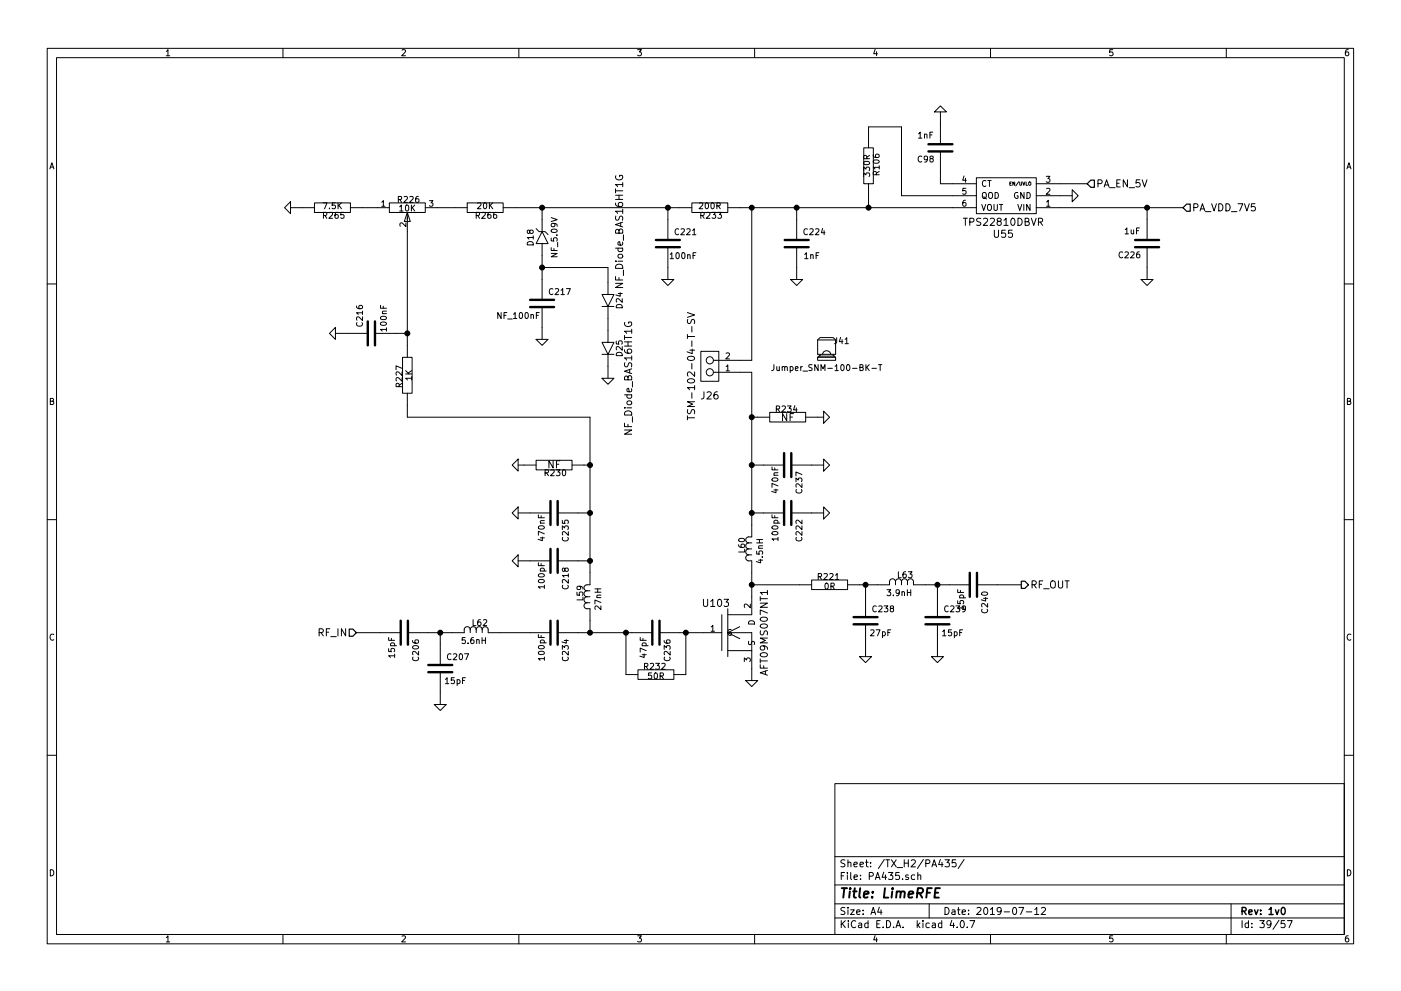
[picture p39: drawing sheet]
<svg xmlns="http://www.w3.org/2000/svg" width="297mm" height="210mm" viewBox="0 0 297 210" stroke-linecap="round" stroke-linejoin="round" font-family="sans-serif">
<g fill="none" stroke="#000" stroke-width=".21">
<path d="M10 10.3h277v189.9h-277zM12 12.2h273v186.1h-273zM35.3 10.9l.3-.4v1.3M35.3 11.8h.7M60 10.3v1.9M85.2 10.6l.5-.1 .3 .4-.8 .9h.8M110 10.3v1.9M135.2 10.5h.8l-.4 .5 .3 .1 .1 .2-.1 .4-.2 .1-.5-.1M160 10.3v1.9M185.5 10.5l-.3 .9h.8M185.9 11v.8M210 10.3v1.9"/>
<path d="M235.9 10.5h-.6v.6h.6l.1 .5-.3 .2-.4-.1M260 10.3v1.9M285.9 10.5l-.4 .1-.2 .2-.1 .8 .3 .2 .4-.1 .1-.4-.1-.2-.4-.1-.3 .3M10.6 35.8l.4-1.3 .4 1.3M10.7 35.5h.6M130.6 37.3a.71 .71 0 0 0 .7 .9 .71 .71 0 0 0 .7-.9l-.6-.1v.3M132 39.2h-1.5l.4 .4M132 38.7v.9M183.1 37.5v-.8l.5 .4 .1-.4h.6l.1 .2-.1 .6M183.1 36.2v-.7l.5 .4 .1-.4h.6l.1 .2-.1 .5M183.1 31.4h2.1v7.6h-2.1zM183.2 34.4a.76 .76 0 0 1 1.2 .3 .74 .74 0 0 1-1.3-.2z"/>
<path d="M183.8 33.7l-.1-.6-.5-.1-.1 .7h1.3M184.1 31.4v-4.5h7v14.6h15.9M184.1 39v5.1M184.4 33l-.6 .4M185.1 32.8l.1 .4 .2 .2h.8l.2-.2-.1-.4h-.6l-.1 .4 .3 .2M185.2 34.1a.76 .76 0 0 1 1.2 .3 .74 .74 0 0 1-1.3-.2zM185.8 37.1l-.1-.6-.5-.1-.1 .7h1.3M186.4 35.5h-1.3l.4 .4M186.4 36.4l-.6 .4M186.4 35.1v.8M194.7 28.4l.4-.4v1.3M194.7 29.3h.8"/>
<path d="M195.4 33.2a.56 .56 0 0 0-.7 .5 .56 .56 0 0 0 .7 .6M196 28.6l.2-.2 .3 .1v.8M196 28.4v.9M196.6 33.6l-.2 .3-.4-.1v-.6l.4-.1 .2 .2v.8l-.3 .3h-.3M197.2 28.6h.4M197.4 33.6l-.2-.2v-.2h.6v.3l-.5 .2-.1 .2v.4l.2 .1h.2l.3-.3-.1-.3-.2-.2M197.8 28h-.6v1.3M198.1 23.7l1.3-1.2 1.3 1.2zM199.4 32.1v6.9h7.6M199.4 23.7v6.9M204.4 37.3l-.3 .9h.8M204.7 37.8v.9"/>
<path d="M204.8 39.9h-.6l-.1 .6h.7v.6l-.2 .1-.5-.1M207 37.7h12.7v7.6h-12.7zM209 38.4a.56 .56 0 0 0-.7 .5 .56 .56 0 0 0 .7 .5M209.4 38.3h.7M209.8 38.3v1.3M214.1 38.9h.2M214.4 38.6h-.3v.7h.3M215.1 38.6v.7l-.4-.7v.7M216 38.6l-.6 .9M216.2 38.6l.1 .7 .3-.1v-.6M216.8 38.6l.3 .7 .2-.7M217.6 38.6v.7h.3"/>
<path d="M218.2 38.6l.3 .1v.5l-.1 .1-.3-.2zM219.7 39h10.8M221.8 37.4h.8l-.4 .5 .4 .1v.6l-.2 .1-.6-.1M232.8 39l.7-.1 .2-.2-.1-.4-.2-.2h-.6v1.6M234.1 39.7l.5-1.6 .5 1.6M234.2 39.2h.8M235.3 39.8h1.1M236.8 38.9h.5M237.5 38.1h-.7v1.6h.7M239 38.1v1.6l-.8-1.6v1.6M239.4 39.8h1.2M241.7 38.1h-.8l-.1 .8 .3-.2 .5 .1 .1 .6-.3 .3-.6-.2"/>
<path d="M242.2 38.1l.5 1.6 .5-1.6M285.6 35.8l.4-1.3 .4 1.3M285.7 35.5h.6M61.6 42.8v2.5l-1.3-1.2zM61.6 44.1h5.1M66.7 43h7.6v2.1h-7.6zM68.5 43h.8l-.5 1.3M68.6 45.7l.6-.1v-.4l-.6-.1v1.2M68.9 45.7l.4 .6M69.8 45.2l.5-.1 .2 .3-.8 .9h.8M69.8 44.2v.1M71.1 43h-.6l-.1 .6h.7v.6l-.2 .1-.5-.1"/>
<path d="M71.6 45.1h-.4l-.1 .3-.1 .7 .2 .2 .5-.1-.1-.6-.4-.1-.2 .3M71.7 43v1.3M71.9 43.6l.5 .7M72.4 43l-.7 .7M72.9 45.1h-.6l-.1 .5h.7v.6l-.2 .1-.5-.1M74.3 44.1h8.2M80.9 42.9l.4-.3v1.2M80.9 43.8h.7M82.5 43h7.7v2.1h-7.7zM84.5 42.3h.6v-.5l-.6-.1v1.2M84.7 43.9l.4-.4v1.3M84.7 44.8h.7"/>
<path d="M84.8 42.3l.4 .6M85.7 41.8l.5-.1 .2 .3-.8 .9h.8M86.1 47.3v.8l-1-.8-.3 .2 .1 .5M86.1 43.6l.1-.1a.67 .67 0 0 1 .5 .6 .67 .67 0 0 1-.5 .7l-.2-.5zM86.4 45.1l.6 1.9h-1.3zM86.4 45.3v30.5M86.9 41.8l.5-.1 .2 .3-.8 .9h.8M87.2 43.5v1.3M87.4 44l.5 .8M87.9 43.5l-.7 .7M88.7 41.7h-.4l-.1 .3-.1 .7 .2 .2 .5-.1-.1-.6h-.4l-.2 .2M90.2 44.1h8.9"/>
<path d="M91.1 42.6h.7l-.4 .4 .3 .1v.5l-.1 .2-.5-.2M99.1 43h7.6v2.1h-7.6zM101 45.7l.6-.1v-.4l-.6-.1v1.2M101.3 43.1l.5-.1 .2 .4-.8 .9h.8M101.3 45.7l.4 .6M102.2 45.2l.5-.1 .2 .3-.8 .9h.8M102.6 43.1l.2-.1a.67 .67 0 0 1 .4 .7 .67 .67 0 0 1-.4 .6l-.3-.5zM103.8 43v1.3M103.9 43.6l.6 .7M104 45.1h-.4l-.1 .3-.1 .7 .2 .2 .5-.1-.1-.6-.4-.1-.2 .3M104.5 43l-.7 .7M105.2 45.1h-.3l-.2 .3-.1 .7 .3 .2 .4-.1-.1-.6-.3-.1-.3 .3"/>
<path d="M106.7 44.1h40M111.8 51.5a.69 .69 0 0 1 .8-.2 .69 .69 0 0 1 .5 .7h-1.3zM112.3 49l.3-.2 .3 .1 .2 .1-.2 .5h-.3l-.2-.1-.2-.5h-.3l-.1 .5 .3 .1 .2-.2M113.1 50.4h-1.3l.3 .3M113.1 50v.7M113.7 48.5l.6 .6h.6M114.9 49.1h.7l.6 .7M114.9 49.1l1.3 2.6h-2.5zM114.9 56.8h14v5.7M114.9 44.1v5M114.9 51.7v11.9M116.9 53.8h1.2l-1.2 .7h1.2"/>
<path d="M116.9 52.5v.7h1.2M116.9 50.5v.6h.5v-.6h.6l.1 .2-.1 .4M116.9 46.2l1.2 .4-1.2 .4M116.9 48.8a.76 .76 0 0 1 1.2 .2 .74 .74 0 0 1-1.2-.1zM117.4 47.4l.3 .2-.1 .4-.6 .1-.1-.5 .2-.2h.7l.3 .3v.3M117.4 52.7v.5M118 49.9h.1M118.2 51.4v1M130.5 58.7v.7h1.5M130.5 55.4h.2M130.5 43.1l.1 .4a.99 .99 0 0 0 1.4 0l-.1-.5-.5-.1-.3 .4v.2l.3 .3M130.5 52.6h1.5"/>
<path d="M130.5 42.3h1.5M130.5 41.4h1.5M130.5 40.1v.8M130.5 40.5h1.5M130.6 56.4a.81 .81 0 0 1 .9-.3 .81 .81 0 0 1 .5 .8h-1.5zM130.6 45.8l-.1 .6 .2 .3h.4l.3-.7 .3-.2 .3 .3v.6M131 55.4h1M131.1 54.1l.6-.2 .3 .6-.3 .3h-.4l-.3-.3zM131.1 52.6l-.1 .5 .3 .3 .7-.2v-.6M131.2 49l.3-.4h.2l.3 .3v.6h-1.5l.2-.8h.2l.3 .1v.7M131.2 41.4v.9M131.2 58.9v.5"/>
<path d="M131.6 47.3v.7M132 51.4v.4l-.2 .2-.7-.1v-.5l.3-.1 .1 .7M132 47.1l-1.5 .5 1.5 .6M132 44.8h-1.5l.4 .5M132 44.4v.9M132.2 49.8v1.2M132.2 57.3v1.2M140.3 59.3h2.6l-1.3 1.3zM141.6 44.1v6.8M141.6 52.4v6.9M142.1 54l.3-.4v1.3M142.1 54.9h.7"/>
<path d="M143.4 53.7l.2-.1a.67 .67 0 0 1 .4 .6 .67 .67 0 0 1-.4 .7l-.3-.5zM143.9 48.6a.56 .56 0 0 0-.8 .6 .56 .56 0 0 0 .8 .5M144.4 48.6l.5-.1 .2 .4-.8 .9h.8M144.6 53.7l.2-.1a.67 .67 0 0 1 .5 .6 .67 .67 0 0 1-.5 .7l-.3-.5zM145.6 48.6l.5-.1 .2 .4-.8 .9h.8M145.8 54.1l.2-.1 .3 .1v.8M145.8 54v.9M146.7 43h7.6v2.1h-7.6zM146.8 48.9l.4-.4v1.3M146.8 49.8h.7M146.9 54.2h.5M147.5 53.6h-.6v1.3"/>
<path d="M148.3 43.1l.5-.1 .2 .4-.8 .9h.8M148.6 45.7l.6-.1 .1-.4-.7-.1v1.2M148.9 45.7l.4 .6M149.6 43.1l.2-.1a.67 .67 0 0 1 .4 .7 .67 .67 0 0 1-.4 .6l-.3-.5zM149.8 45.2l.5-.1 .2 .3-.8 .9h.8M150.8 43.1l.2-.1a.67 .67 0 0 1 .5 .7 .67 .67 0 0 1-.5 .6l-.3-.5zM151 45.1h.7l-.4 .4 .4 .1v.6l-.2 .1-.5-.1M152 43.7l.6-.1 .1-.5-.7-.1v1.3M152.2 45.1h.8l-.5 .4 .4 .1v.6l-.2 .1-.5-.1M152.3 43.7l.4 .6M154.3 44.1h52.7M159.4 44.1v32.3h-8.1"/>
<path d="M167.6 59.3h2.6l-1.3 1.3zM168.9 44.1v6.8M168.9 52.4v6.9M170.6 54l.4-.4v1.3M170.6 54.9h.7M171.2 48.6a.56 .56 0 0 0-.8 .6 .56 .56 0 0 0 .8 .5M171.7 48.6l.5-.1 .2 .4-.8 .9h.8M171.9 54.1l.2-.1 .3 .1v.8M171.9 54v.9M172.9 48.6l.5-.1 .2 .4-.8 .9h.8M173 54.2h.5M173.6 53.6h-.6v1.3"/>
<path d="M174.4 48.5l-.3 .9h.8M174.7 48.9v.9M204.2 46.3h.9M204.7 46.3v1.5M204.7 42.5h-.4l-.1 .3-.1 .7 .2 .3 .5-.2-.1-.6h-.4l-.2 .2M205.6 47.1l.7-.1 .2-.2-.1-.3-.2-.2h-.6v1.5M207.9 46.4l-.5-.1-.3 .3 .1 .4 .7 .2v.5l-.3 .1-.5-.1M208.2 43.4l.4 1.2 .4-1.2M208.3 41l.3-.2 .3 .1 .2 .8a.42 .42 0 0 1-.2 .4 .42 .42 0 0 1-.4-.1l-.2-.3zM208.5 41.8l.7 .4M208.5 46.5l.6-.2 .3 .4-.9 1.1h.9M209.4 43.6l.3-.2h.3l.2 .8a.42 .42 0 0 1-.2 .4 .42 .42 0 0 1-.5 0l-.1-.4z"/>
<path d="M209.7 41l.2-.2 .4 .1 .1 .8a.42 .42 0 0 1-.2 .4 .42 .42 0 0 1-.4-.1l-.2-.3zM210 46.5l.5-.2 .3 .4-.9 1.1h.9M210.7 43.4v1l.3 .2h.2l.3-.2v-1M210.8 48.8v1.3l.3 .3h.3l.3-.3v-1.3M211 40.8a.64 .64 0 0 1 .7 .7 .64 .64 0 0 1-.7 .6zM211.7 47l-.3-.3 .1-.2 .2-.2 .4 .1 .2 .2-.1 .2-.6 .2-.2 .2v.3l.3 .3h.3l.3-.3v-.3l-.3-.2M211.9 43.4h.7M212.2 43.4v1.2M212.9 46.7l.4-.4v1.5M212.9 47.8h.8M213.2 48.8h-.8l-.1 .8 .3-.2 .5 .1 .1 .6-.3 .3-.6-.2M214.5 46.5l.2-.2a.81 .81 0 0 1 .5 .8 .81 .81 0 0 1-.5 .7l-.2-.1-.2-.5z"/>
<path d="M214.6 48.8h-.7l-.1 .8 .2-.2 .5 .1 .2 .6-.3 .3-.6-.2M215.8 43.4l.4 1.2 .4-1.2M215.8 40.9a.59 .59 0 0 0-.7 .6 .59 .59 0 0 0 .7 .5v-.5h-.2M215.8 46.3a.77 .77 0 0 1 .9 .8 .77 .77 0 0 1-.9 .7zM217.1 43.4v1.2M217.1 40.8v1.3l-.7-1.3v1.3M217.3 47h.7l.2-.3-.1-.2-.8-.2v1.5h.6l.3-.1v-.4l-.3-.3M217.7 40.8a.64 .64 0 0 1 .7 .7 .64 .64 0 0 1-.7 .6zM218.4 43.4v1.2l-.7-1.2v1.2M218.7 46.3l.5 1.5 .5-1.5M219.7 44.1h31.1M219.7 41.5h7.6"/>
<path d="M220.2 47.1l.7-.1 .2-.2-.1-.3-.2-.2h-.6v1.5M220.5 47.1l.6 .7M221.9 42.8l.3-.3v1.3M221.9 40.1l.5-.2 .2 .4-.8 .9h.8M221.9 43.8h.7M227.3 40.3l1.3 1.2-1.3 1.3zM238 53.5a.56 .56 0 0 0-.7 .6 .56 .56 0 0 0 .7 .5M238.5 53.5l.5-.1 .2 .4-.7 .9h.7M238.6 48.7l.3-.3v1.2M238.6 49.6h.7M239.8 53.5l.4-.1 .3 .4-.8 .9h.8M239.8 48.8l.1 .7 .3 .1 .2-.1"/>
<path d="M240.4 48.8v.8M241 48.9h.4M241.6 53.4l-.4 .1-.2 .2v.8l.2 .2 .4-.1v-.6l-.4-.1-.2 .2M241.6 48.4h-.6v1.2M241.9 59.3h2.6l-1.3 1.3zM243.2 44.1v6.8M243.2 52.4v6.9M253.1 44h.7l.2-.3-.1-.3-.2-.2h-.6v1.5M254.4 44.7l.5-1.5 .5 1.5M254.6 44.3h.7M255.6 44.9h1.1M256.9 43.2l.5 1.5 .5-1.5"/>
<path d="M258.4 43.2a.77 .77 0 0 1 .9 .8 .77 .77 0 0 1-.9 .7zM259.9 43.2a.77 .77 0 0 1 .9 .8 .77 .77 0 0 1-.9 .7zM261.1 44.9h1.2M262.5 43.2h1l-.7 1.5M263.9 43.2l.5 1.5 .5-1.5M266.1 43.2h-.7l-.1 .8 .2-.2 .5 .1 .2 .6-.3 .2-.6-.1M10 60.2h2M69.8 70.7l1.3-1.2v2.5zM71.1 70.7h6.9M75.6 64.9v.4l.3 .2h.7l.3-.2-.2-.5-.6 .1v.4l.2 .2M75.7 68.4a.56 .56 0 0 0 .5 .8 .56 .56 0 0 0 .5-.8M76.9 67.2v.8l-1-.8-.3 .3 .1 .4"/>
<path d="M76.9 66.4h-1.3l.3 .3M76.9 66v.7M79.5 70.7h6.9M80.7 64.8v.6h1.2M80.7 68.5a.76 .76 0 0 1 1.2 .3 .74 .74 0 0 1-1.2-.2zM80.7 67.3a.76 .76 0 0 1 1.2 .2 .74 .74 0 0 1-1.2-.1zM81.1 66.5h.8M81.3 65v.4M81.9 69.9h-1.2l.3 .4M81.9 66l-.7 .1-.1 .3 .1 .1M81.9 69.5v.8M85.2 78.9v.8l-.9-.8-.3 .2 .1 .5"/>
<path d="M85.2 78.2l-1.2-.6v.9M85.3 75.8h2.1v7.6h-2.1zM86 79.3h1.3M86 78.6l.7 .7M87.3 79.9v.7M87.3 78.6l-.8 .6M106.2 66.3v1.3l-.7-1.3v1.3M106.9 66.9h.4M107.5 66.3h-.6v1.3M107.6 67.7h1M108.9 66.7l.3-.4v1.3M108.9 67.6h.7"/>
<path d="M110.2 66.4l.2-.1a.67 .67 0 0 1 .4 .6 .67 .67 0 0 1-.4 .7l-.3-.5zM111.4 66.4l.2-.1a.67 .67 0 0 1 .4 .6 .67 .67 0 0 1-.4 .7l-.3-.5zM112.6 66.8l.2-.1 .3 .1v.8M112.6 66.7v.9M113.7 72h2.5l-1.3 1.3zM113.7 66.9h.4M114.3 66.3h-.6v1.3M114.9 65.1v6.9M117.2 61.3a.56 .56 0 0 0-.7 .6 .56 .56 0 0 0 .7 .5M117.7 61.3l.5-.1 .2 .4-.7 .9h.7M118.9 61.6l.4-.4v1.3M118.9 62.5h.8"/>
<path d="M120.1 61.2h.8l-.5 1.3M127.6 65h1.3zM127.6 75.2h1.3zM127.6 62.5h2.6l-1.3 2.5zM127.6 72.6h2.6l-1.3 2.6zM128.9 65h1.3zM128.9 75.2h1.3zM128.9 65v7.6M128.9 75.2v5.1M130.5 60.1h1.5l-1.5 .9h1.5M130.7 72.4v.6h.5v-.6h.6l.1 .1-.1 .5M130.7 75a.69 .69 0 0 1 .8-.2 .69 .69 0 0 1 .4 .7h-1.2z"/>
<path d="M130.8 64.7a.67 .67 0 0 1 .8-.1 .67 .67 0 0 1 .3 .7h-1.2zM131.1 62.3h.8M131.5 62.1v.8l-.9-.3M131.9 63.4v.8l-.9-.8-.3 .2 .1 .5M131.9 73.5v.8l-.9-.8-.3 .3 .1 .4M132.4 74.2l.1 .4a.99 .99 0 0 0 1.4 0l-.1-.5h-.5l-.3 .3v.2l.3 .3M132.4 73.4h1.5M132.4 72.5h1.5M132.4 71.2v.8M132.4 71.6h1.5M132.5 77l-.1 .5 .3 .3 .4-.1 .2-.7h.5l.1 .3v.5M132.5 68.4a.71 .71 0 0 0 .7 .9 .71 .71 0 0 0 .7-.9l-.6-.1v.3"/>
<path d="M133.1 72.5v.9M133.5 78.4v.7M133.9 78.3l-1.5 .5 1.5 .5M133.9 75.9h-1.5l.4 .5M133.9 70.3h-1.5l.4 .4M133.9 69.8v.9M133.9 75.5v.9M145.7 66.3l1.6 .5-1.6 .5M145.7 71v.8M145.7 71.4h1.6M145.8 75.8a.89 .89 0 0 1 1.5 .3 .86 .86 0 0 1-.8 .4 .86 .86 0 0 1-.8-.5zM145.8 67.8l-.1 .5 .3 .4 .4-.2 .3-.7h.4l.2 .3-.1 .6"/>
<path d="M146.3 74.3h1M146.7 69.3v1.2M146.7 72.3v1.2M146.7 77.1v1.2M146.8 74.1v.9l-1.1-.4M147.3 78.9v1l-1.1-1-.5 .3 .2 .6M148.6 74.5h3.8v6.4h-3.8zM151.3 79h8.1v34.9h-.7a.64 .64 0 0 0-.6 .7 .64 .64 0 0 0 .6 .6M153.9 77.8l.4-.4v1.3M153.9 75l.5-.1 .3 .3-.8 .9h.8M153.9 78.7h.8M164.1 77.4l-.1 1-.4 .2"/>
<path d="M164.7 77.8v.8h.3l.2-.1M165.2 77.8v.8M165.8 77.9l.2-.1h.3l.1 .8M165.8 77.8v.8M166.4 77.9l.1-.1h.4v.8M167.5 77.8h.4l.2 .2-.1 .6h-.5M167.5 77.8v1.2M168.6 78.2l.6-.1v-.3h-.4l-.2 .1 .1 .7h.5M169.8 77.8v.8M170.1 77.8l-.3 .2M170.3 78.7h.9M172.2 77.4h-.6l-.1 .4a.54 .54 0 0 1 .6 .7l-.1 .1h-.5"/>
<path d="M173.4 72.1h3.8v3.1h-3.8zM173.4 72.1l.5-.5h2.8l.5 .5M173.4 75.8h3.8v.6h-3.8zM173.5 77.4v1.2l-.8-1.2v1.2M173.7 75.4l-.3 .4M173.9 75.2l-.2 .4h3.1l-.2-.4M174.1 78.6v-1.2l.4 .9 .4-.9v1.2M174.4 75.2a.9 .9 0 0 1 .9-.8 .9 .9 0 0 1 .8 .8M175.5 78.2h1M176.8 75.4l.4 .4M177 77.7l.4-.3v1.2M177 78.6h.7"/>
<path d="M177.4 71.6l-.1 1.1-.4 .2M178.2 71.6l-.2 .9h.7M178.4 77.5l.1-.1a.67 .67 0 0 1 .5 .6 .67 .67 0 0 1-.5 .6l-.2-.4zM178.5 72.1v.8M179.2 72l.3-.4v1.3M179.2 72.9h.7M179.6 77.5l.2-.1a.67 .67 0 0 1 .4 .6 .67 .67 0 0 1-.4 .6l-.3-.4zM180.7 78.2h1M182.3 77.9l.6-.1v-.3l-.6-.1v1.2h.5l.2-.4-.2-.3M183.6 77.4v1.2M183.8 77.9l.5 .7M184.3 77.4l-.7 .7"/>
<path d="M184.9 78.2h.9M186.3 77.4h.7M186.6 77.4v1.2M285 60.2h2M10.7 85.1h.5l.1-.5-.6-.1v1.3h.5l.2-.4-.3-.3M84.6 82v-.6h-.5l-.1 .6h1.2M85.2 80.1v.8l-.9-.8-.3 .2 .1 .5M85.2 81.3l-.6 .4M86.4 83.4v5.1h38.7v35.6h-.7a.64 .64 0 0 0-.6 .6 .64 .64 0 0 0 .7 .6M87.3 80.3h-1.3l.4 .3M108.6 98.7l1.3-1.3v2.5zM109.9 98.7h3.8"/>
<path d="M113.7 97.7h7.6v2h-7.6zM116.8 99.8l.5-.1 .2 .3-.8 .9h.8M117.3 97.8v1.5l-.9-1.5v1.5M117.9 99.7h.8l-.4 .4 .4 .1v.6l-.2 .1-.6-.1M118 98.5h.5M118.7 97.8h-.7v1.5M119.3 99.8l.2-.1a.67 .67 0 0 1 .5 .6 .67 .67 0 0 1-.5 .6l-.3-.4zM121.3 98.7h3.8M127.6 80.3h2.6l-1.3 1.2zM132.4 91.2h1.5l-1.5 .9h1.5M132.4 89.8v.7h1.5M132.4 86.5h.2"/>
<path d="M132.4 83.8h1.5M132.5 87.5a.81 .81 0 0 1 .9-.3 .81 .81 0 0 1 .5 .9h-1.5zM132.9 86.5h1M133 85.2l.7-.1 .2 .5-.2 .3h-.5l-.3-.3zM133 83.8l-.1 .4 .3 .3 .7-.2v-.5M133.1 80.1l.3-.4 .4 .1 .1 .2v.6h-1.5l.2-.7 .2-.1 .3 .1v.7M133.1 90v.5M133.9 82.5v.4l-.2 .2h-.7v-.6l.3-.1 .1 .7M134.1 80.9v1.2M134.1 88.4v1.2M145.7 88.2v.9M145.7 88.6h1.6"/>
<path d="M145.8 86.9l-.1 .6 .3 .3 .4-.2 .3-.6h.4l.2 .2-.1 .6M145.8 80.6a.89 .89 0 0 1 1.5 .3 .86 .86 0 0 1-.8 .4 .86 .86 0 0 1-.8-.6zM146.7 83.3v1.2M147.3 85.2h-1.6l1.1 .5-1.1 .6h1.6M147.3 82.2h-1.6l.5 .5M147.3 81.8v.9M149.3 83.1l-.1 1.3-.5 .3M149.9 83.3l.6-.2 .3 .5-.9 1.1h.9M152.1 83.1l-.4 .1a.99 .99 0 0 0 0 1.5l.5-.2v-.5l-.3-.3h-.2l-.3 .3M159.4 88.5h3.8M159.4 98.7h6.8M163.2 87.5h7.6v2h-7.6z"/>
<path d="M163.7 99.1v.6h1.2M164.3 99.3v.4M164.6 86.8l.6-.1 .1-.5-.7-.1v1.3M164.9 86.8l.4 .6M165.8 86.2l.5-.1 .2 .4-.8 .9h.8M166.8 87.8v1.5l-.9-1.5v1.5M167 86.1h.7l-.4 .5 .4 .1v.6l-.2 .1-.5-.1M167.5 88.5h.5M167.8 98.7h6.8M168.2 87.8h-.7v1.5M168.5 86l-.3 1h.8M168.8 86.5v.9"/>
<path d="M170.8 88.5h3.8M174.6 97.4l1.3 1.3-1.3 1.2zM174.6 87.2l1.3 1.3-1.3 1.3zM285.7 85.1h.5l.1-.5-.6-.1v1.3h.5l.2-.4-.3-.3M10 110.3h2M108.6 119l1.3-1.3v2.6zM108.6 108.8l1.3-1.2v2.5zM109.9 108.8h6.8M109.9 119h6.8M114.1 109.2v.6h1.3M114.1 119.4v.6h1.3M114.2 111.7a.76 .76 0 0 1 1.2 .3 .74 .74 0 0 1-1.3-.1z"/>
<path d="M114.6 114.1h.8M114.6 111h.8M114.7 109.4v.4M114.7 119.6v.4M115 113.9v.8l-.9-.3M115.4 113.3l-1.3-.6v.9M115.4 110.5h-.8v.3l.1 .2M115.6 100.3l.6-.1v-.4l-.6-.1v1.2M115.9 100.3l.4 .6M118.2 108.8h6.9M118.2 119h6.9M119.2 112.4v-.8l.5 .4 .1-.4h.6l.1 .2-.1 .6"/>
<path d="M119.2 110.4v.6l.6 .1v-.7h.6l.1 .2-.1 .5M119.3 114a.56 .56 0 0 0 .5 .8 .56 .56 0 0 0 .6-.8M120.5 112.8v.8l-.9-.8-.4 .2 .1 .5M156.6 115.6l.1 .3 .2 .2h.7l.3-.2-.1-.4-.7 .1v.3l.2 .2M156.7 114.4a.76 .76 0 0 1 1.2 .2 .74 .74 0 0 1-1.3-.1zM157.9 116.5v.6h-1.3M158.7 117.7a.64 .64 0 0 0-.6 .7 .64 .64 0 0 0 .6 .6h.7v11.4h-5.1M158.7 116.5a.64 .64 0 0 0-.6 .6 .64 .64 0 0 0 .6 .6M158.7 115.2a.64 .64 0 0 0-.6 .6 .64 .64 0 0 0 .6 .7M158.7 117.7h.7M158.7 116.5h.7M158.7 115.2h.7"/>
<path d="M159.4 108.8h6.8M160.4 116.9v.6l.6 .1v-.7h.6l.1 .2-.1 .5M160.4 115.2h1.3M160.4 114.5h1.3M160.8 118.8h.9M160.8 116.3h.9M161 114.5v.7M161.3 118.7v.7l-.9-.3M161.6 118.2h.1M161.7 115.8h-.8l-.1 .3 .2 .2M163.7 109.2v.6h1.2M163.7 101.6a.76 .76 0 0 1 1.2 .2 .74 .74 0 0 1-1.2-.1z"/>
<path d="M163.7 112.9a.76 .76 0 0 1 1.2 .3 .74 .74 0 0 1-1.2-.1zM163.7 111.7a.76 .76 0 0 1 1.2 .3 .74 .74 0 0 1-1.2-.1zM164.1 111h1.3M164.1 104h.8M164.1 100.8h.8M164.2 111l-.1-.4 .2-.2 .6 .1v.5M164.3 109.4v.4M164.5 103.8v.7l-.9-.2M164.9 103.1l-1.2-.5v.8M164.9 100.3h-.7l-.1 .4 .1 .1M164.9 114.3h-1.2l.3 .4M164.9 114v.7"/>
<path d="M167.8 108.8h6.8M168.8 102.2v-.8l.4 .4 .1-.3h.6l.1 .1-.1 .6M168.9 103.9a.56 .56 0 0 0 .5 .7 .56 .56 0 0 0 .5-.7M168.9 114a.56 .56 0 0 0 .5 .8 .56 .56 0 0 0 .5-.8M170 102.6v.8l-.9-.8-.3 .3 .1 .4M170 100.7l-1.2-.6v.9M170 112.8v.8l-.9-.8-.3 .2 .1 .5M170 111.6v.8l-.9-.8-.3 .2 .1 .5M170 110.4v.7l-.9-.7-.3 .2 .1 .5M174.6 107.6l1.3 1.2-1.3 1.3zM285 110.3h2M11.4 134.6a.58 .58 0 0 0-.8 .6 .58 .58 0 0 0 .8 .5"/>
<path d="M67.7 134.2l.7-.1 .2-.2-.1-.4-.3-.1h-.5v1.5M68 134.2l.6 .7M69.2 134.1h.5M69.9 133.4h-.7v1.5M70.1 135.1h1.2M71.7 133.4v1.5M73.3 133.4v1.5l-.9-1.5v1.5M75.6 134.2h9.4M82.4 137.6v.6l.6 .1v-.7h.5l.2 .2-.2 .5M82.4 135.2v.7h1.3M82.8 137h1.3M82.9 137l-.1-.4 .3-.2 .5 .1v.5"/>
<path d="M83 135.4v.5M83.7 139.1h-1.3l.4 .4M83.7 138.8v.7M87.5 135.9v.3l.3 .2 .7 .1 .2-.3-.1-.4-.6 .1v.3l.2 .3M87.5 137.2a.76 .76 0 0 1 1.2 .2 .74 .74 0 0 1-1.2-.1zM87.6 139.4a.56 .56 0 0 0 .5 .8 .56 .56 0 0 0 .5-.8M88.7 138.2v.8l-.9-.8-.3 .2 .1 .5M93.3 134.2v6.9M95.6 138.8a.56 .56 0 0 0-.7 .5 .56 .56 0 0 0 .7 .5M96.1 138.8l.5-.1 .3 .4-.8 .9h.8M97.5 138.8l.1-.1a.67 .67 0 0 1 .5 .6 .67 .67 0 0 1-.5 .7l-.2-.5zM98.5 138.7h.8l-.5 1.3"/>
<path d="M98.6 135.3h-.6v.6h.6v.5l-.1 .1-.5-.1M99.2 136.4v.1M99.7 133.6v-.1a.64 .64 0 0 0-.7-.5 .64 .64 0 0 0-.6 .6v.6h-11.9M99.7 133.6v-.1a.64 .64 0 0 1 .7-.5 .64 .64 0 0 1 .6 .6M99.7 133.6v.6M100.3 131.5v1.2h.6M100.4 135.3h-.4l-.2 .3v.7l.2 .2 .5-.1-.1-.6h-.4l-.2 .2M101 133.6v-.1a.64 .64 0 0 1 .6-.5 .64 .64 0 0 1 .6 .6M101 133.6v.6M101.1 135.8l.1-.1 .3 .1 .1 .7M101.1 135.7v.8M101.9 131.5h-.4l-.2 .3v.7l.2 .2 .4-.1v-.6l-.4-.1-.2 .3"/>
<path d="M102.2 135.3v1.2M102.2 135.9h.7M102.2 133.6v-.1a.64 .64 0 0 1 .7-.5 .64 .64 0 0 1 .6 .6v.6h13.2M102.2 133.6v.6M102.5 131.6l.5-.1 .2 .3-.8 .9h.8M102.9 135.3v1.2M114.1 134.6v.6h1.3M114.2 138.3a.76 .76 0 0 1 1.2 .3 .74 .74 0 0 1-1.3-.1zM114.2 137.1a.76 .76 0 0 1 1.2 .3 .74 .74 0 0 1-1.3-.1zM114.2 123.1a.76 .76 0 0 1 1.2 .3 .74 .74 0 0 1-1.3-.2zM114.2 121.9a.76 .76 0 0 1 1.2 .2 .74 .74 0 0 1-1.3-.1zM114.6 136.4h1.2"/>
<path d="M114.6 121.2h1.2M114.6 136.4v-.4l.2-.2 .5 .1v.5M114.6 121.2v-.4l.2-.3 .5 .2v.5M114.7 134.8v.4M115.4 139.7h-1.3l.4 .4M115.4 124.5h-1.3l.4 .4M115.4 124.1v.8M115.4 139.4v.7M118.2 134.2h20.1M119.2 137.8v-.8l.5 .4 .1-.4h.6l.1 .2-.1 .6M119.3 139.4a.56 .56 0 0 0 .5 .8 .56 .56 0 0 0 .6-.8M119.3 124.2a.56 .56 0 0 0 .5 .7 .56 .56 0 0 0 .6-.7"/>
<path d="M119.6 135.9h.9M119.8 120.7l.2-.2 .4 .1 .1 .1-.1 .4-.4 .1-.2-.1-.2-.5h-.3v.5l.2 .1 .3-.2M120.1 135.7v.8l-.9-.3M120.5 138.2v.8l-.9-.8-.4 .2 .1 .5M120.5 123v.7l-.9-.7-.4 .2 .1 .5M120.5 122.1h-1.3l.4 .3M120.5 121.7v.7M122.3 125.6v.7h.6v-.7h.6l.1 .2-.1 .5M122.9 124.4l.2 .2-.1 .4h-.6l-.1-.4 .3-.2h.7l.3 .3v.3M123.6 126.7v.6h-1.3M124.5 127.9h-.1a.64 .64 0 0 0-.6 .6 .64 .64 0 0 0 .7 .7h.6v5M124.5 126.6h-.1a.64 .64 0 0 0-.6 .7 .64 .64 0 0 0 .7 .6"/>
<path d="M124.5 125.3h-.1a.64 .64 0 0 0-.6 .7 .64 .64 0 0 0 .7 .6M124.5 127.9h.6M124.5 126.6h.6M124.5 125.3h.6M126.1 124.9h1.3M126.1 125.6h1.3M126.5 126.8h.9M126.7 124.9v.7M127.4 128.6v.8l-.9-.8-.4 .2 .1 .5M127.4 127.8l-1.3-.5v.8M127.4 126.3h-.8l-.1 .3 .2 .2M132.7 134.2v8.9h2.6"/>
<path d="M135.7 135.2v.7h1.3M136.1 138.9h.9M136.1 137h1.3M136.2 137l-.1-.4 .3-.2 .5 .1v.5M136.3 135.4v.5M136.6 138.7v.8l-.9-.3M137 138l-1.3-.5v.8M139.8 134.2h13.2M140.8 137.8v-.8l.5 .4 .1-.4h.6l.1 .2-.1 .6M140.8 135.9l.1 .3 .2 .2 .7 .1 .3-.3-.1-.4-.6 .1-.1 .3 .2 .3M140.9 139.4a.56 .56 0 0 0 .5 .8 .56 .56 0 0 0 .6-.8M142.1 138.2v.8l-.9-.8-.4 .2 .1 .5"/>
<path d="M145.4 134.2v8.9h-2.5M149.1 127.1v1.3l.4 .3h.2l.3-.3v-1.3M150.7 127.6l.4-.5v1.6M150.7 128.7h.9M150.8 133l.3-.3v1.2M150.8 133.9h.7M152.3 127.3l.2-.2a.81 .81 0 0 1 .5 .8 .81 .81 0 0 1-.5 .8l-.2-.2-.2-.4zM153 130.4v7.6M153.5 127.1h1l-.6 .6 .6 .3-.1 .5-.2 .2-.7-.2M154.3 134.2h5.1v10.2M154.3 138h5.1M154.3 134.2l2.5 1.3"/>
<path d="M154.3 129.2v10.1M155 133.6a.59 .59 0 0 0-.7 .6 .59 .59 0 0 0 .7 .5l.1-.4h-.3M156.8 133l-2.5 1.2M158.7 131.9a.69 .69 0 0 1 .8-.2 .69 .69 0 0 1 .5 .7h-1.3zM158.7 136.1v.6h.5a.54 .54 0 0 1 .6-.6l.2 .2-.1 .5M159.1 128.2v.8l-.9-.8-.4 .2 .1 .5M159.4 124.1h12.7M161.2 128h1.5l-1.5 .8h1.5M161.2 126.6v.9M161.2 139.8v.9M161.2 127h1.5M161.3 138.7a.89 .89 0 0 1 1.4 .3 .86 .86 0 0 1-.8 .4 .86 .86 0 0 1-.7-.5z"/>
<path d="M161.3 133.8l-.1 .6 .3 .3 .3-.1 .3-.7h.5l.1 .2-.1 .6M161.3 132.6a.89 .89 0 0 1 1.4 .3 .86 .86 0 0 1-.8 .4 .86 .86 0 0 1-.7-.5zM161.3 131.2a.89 .89 0 0 1 1.4 .2 .86 .86 0 0 1-.8 .4 .86 .86 0 0 1-.7-.5zM161.8 137l.3 .3v.3l-.3 .3-.5-.1-.1-.5a.96 .96 0 0 1 1.5 .2v.3M162.7 135.4h-1.5l1.1 .5-1.1 .5h1.5M162.7 130.1l-1.5-.7v1M162.7 125.7h-1.5l.4 .5M162.7 125.3v.9M172.1 123.1h7.6v2h-7.6zM173.5 122.3h.6v-.5l-.6-.1v1.3M173.8 122.3l.4 .7M174.7 121.8l.5-.1 .2 .3-.8 1h.8"/>
<path d="M175 123.8l.2-.1a.67 .67 0 0 1 .4 .7 .67 .67 0 0 1-.4 .6l-.3-.5zM175.9 121.8l.5-.1 .2 .3-.8 1h.8M176.2 124.4l.6-.1v-.5l-.6-.1v1.3M176.5 124.4l.4 .6M177.1 122l.4-.3v1.3M177.1 123h.8M182.2 139.3h2.6l-1.3 1.3zM183.5 124.1v6.8M183.5 132.5v6.8M184.6 133.7l.5-.1 .2 .4-.8 .9h.8M185.8 133.6h.8l-.5 1.3M185.8 128.6a.56 .56 0 0 0-.8 .6 .56 .56 0 0 0 .8 .5"/>
<path d="M186.3 128.6l.5-.1 .2 .4-.8 .9h.8M187.1 134.1l.4-.1 .2 .3-.1 .5h-.5M187.1 134v1.3M187.5 128.5h.7l-.4 .5 .4 .1v.6l-.2 .1-.5-.1M188.1 125.1h.7l-.4 .5 .4 .1v.6l-.2 .1-.5-.1M188.2 134.2h.5M188.8 133.6h-.6v1.3M189 129.1l-.3-.3 .1-.2h.6v.4l-.6 .1-.1 .2 .1 .4 .2 .1h.2l.3-.2-.1-.4-.2-.1M189.4 126.3v.1M189.9 123.4a.64 .64 0 0 0-.7-.6 .64 .64 0 0 0-.6 .6v.7h-8.9M189.9 123.4a.64 .64 0 0 1 .6-.6 .64 .64 0 0 1 .6 .6M189.9 123.4v.7"/>
<path d="M190.5 121.3v1.3h.6M190.7 125.6l-.3 .3-.3-.1-.1-.6 .4-.1 .3 .2-.1 .8-.3 .3h-.2M191.1 123.4a.64 .64 0 0 1 .7-.6 .64 .64 0 0 1 .6 .6M191.1 123.4v.7M191.2 125.6l.2-.1 .3 .1 .1 .8M191.2 125.5v.9M192 121.3l-.3 .1-.2 .2-.1 .7 .3 .3 .4-.2-.1-.6h-.3l-.3 .2M192.4 125.7h.7M192.4 125.1v1.3M192.4 123.4a.64 .64 0 0 1 .7-.6 .64 .64 0 0 1 .6 .6v.7h11.9M192.4 123.4v.7M192.6 121.3h.8l-.5 .5 .4 .1v.5l-.2 .2-.5-.2"/>
<path d="M193.1 125.1v1.3M197.5 139.3h2.5l-1.2 1.3zM198.8 124.1v6.8M198.8 132.5v6.8M199.8 134l.4-.4v1.3M199.8 134.9h.8M201 128.6a.56 .56 0 0 0-.7 .6 .56 .56 0 0 0 .7 .5M201.5 128.6l.5-.1 .3 .4-.8 .9h.8M201.7 133.6h-.6v.6h.6v.6l-.2 .1-.4-.1M202.3 134.1l.4-.1 .2 .3-.1 .5h-.5M202.3 134v1.3M202.7 128.5h.8l-.5 .5 .4 .1v.6l-.1 .1-.6-.1"/>
<path d="M203 127.5v.6h.6v-.6h.6l.1 .1-.1 .5M203 125.1v.6h1.3M203.5 126.8h1.2M203.5 134.2h.4M203.5 126.8v-.3l.2-.3 .5 .2v.4M203.6 125.3v.4M204.1 133.6h-.6v1.3M204.3 129h-1.3l.4 .3M204.3 128.6v.7M204.7 129.1l-.2 .2h-.4l-.1-.7 .5-.1 .2 .3-.1 .7-.3 .3h-.2M207.1 124.1h9.4M208.2 125.8a.76 .76 0 0 1 1.2 .2 .74 .74 0 0 1-1.3-.1z"/>
<path d="M208.2 129.3a.56 .56 0 0 0 .5 .7 .56 .56 0 0 0 .6-.7M208.5 126.9h.9M209 126.8v.7l-.9-.3M209.4 128v.8l-.9-.8-.4 .3 .1 .4M218.8 124h.8l.1-.3-.1-.3-.2-.2h-.6v1.6M219.2 124l.5 .8M220.3 124h.6M221.1 123.2h-.8v1.6M221.3 124.9h1.2M222.8 123.5a.5 .5 0 0 1 .6-.3 .5 .5 0 0 1 .3 .5v.9l-.3 .2a.53 .53 0 0 1-.7-.5zM224.4 123.2v1.3l.3 .3h.3l.3-.3v-1.3M225.8 123.2h.9"/>
<path d="M226.2 123.2v1.6M286.4 134.6a.58 .58 0 0 0-.8 .6 .58 .58 0 0 0 .8 .5M92.1 149.5h2.5l-1.3 1.2zM93.3 142.6v6.9M94.4 144.1l.4-.3v1.3M94.4 145.1h.7M96.3 143.8h-.6v.6h.6v.5l-.2 .2-.4-.2M96.9 144.3l.4-.1 .2 .2-.1 .6h-.5M96.9 144.2v1.3M98.1 144.4h.4M98.7 143.8h-.6v1.3M135.3 142.1h7.6v2h-7.6z"/>
<path d="M136.7 141.4l.6-.1v-.5l-.6-.1v1.3M137 141.4l.4 .6M137.9 140.8l.5-.1 .2 .4-.8 .9h.8M138.1 142.8h-.6v.6h.6v.5l-.2 .1-.4-.1M138.8 142.9l.2-.1a.67 .67 0 0 1 .4 .6 .67 .67 0 0 1-.4 .6l-.3-.4zM139 140.7h.8l-.4 .5 .4 .1v.6l-.2 .1-.6-.1M140 143.4h.6v-.5l-.6-.1v1.2M140.3 143.4l.4 .6M140.3 140.8l.5-.1 .2 .4-.8 .9h.8M157.8 140.4v-.8l.5 .4 .1-.4h.6l.1 .2-.1 .6M158.1 144.4h2.6l-1.3 1.3zM161.2 141v.8h1.5"/>
<path d="M161.2 140.2h1.5M161.9 141.2v.6M162.3 142.4v.7M162.7 142.2l-1.5 .5 1.5 .6M10 160.2h2M177 166.3h108v32h-108zM285 160.2h2M10.7 184.5a.65 .65 0 0 1 .7 .7 .65 .65 0 0 1-.7 .6zM35.3 198.9l.3-.4v1.3M35.3 199.8h.7M60 198.3v1.9M85.2 198.6l.5-.1 .3 .4-.8 .9h.8"/>
<path d="M110 198.3v1.9M135.2 198.5h.8l-.4 .5 .3 .1 .1 .2-.1 .4-.2 .1-.5-.1M160 198.3v1.9M177 194.8h108M177 191.8h108M177 187.8h108M177 181.8h108M178.4 195.3v1.5M178.4 185.8h.5M178.6 196l.6 .8M179.1 185.1h-.7v1.5M179.1 192.6l-.5-.1-.3 .3 .1 .3 .7 .4v.4l-.2 .1-.6-.1"/>
<path d="M179.1 182.5l-.5-.1-.3 .3 .1 .3 .7 .4v.4l-.2 .1-.6-.1M179.2 195.3l-.8 .9M179.7 185.1v.2M179.7 185.6v1M179.8 192.5v.2M179.8 183.1l.2-.2 .4 .1v.9M179.8 182.4v1.5M179.8 193v1M179.9 195.3v.2M179.9 195.8v1M180.3 193h.8l-.8 1h.8M180.4 185.1v1.3l.2 .2"/>
<path d="M181.1 183.4l.7-.1-.1-.3-.4-.1-.2 .2v.7h.6M181.1 186.1l.7-.1-.1-.3-.4-.1-.2 .2 .1 .7h.5M181.4 195.5a.71 .71 0 0 0-1 .5 .71 .71 0 0 0 .8 .8l.2-.1M181.6 193.5l.7-.1v-.3l-.4-.1-.3 .2 .1 .7h.6M182.1 195.9h.6v.9M182.3 183.4l.8-.1-.1-.3-.4-.1-.3 .2 .1 .7h.6M182.4 186.5v.1M182.4 185.7v.1M182.7 196.2l-.7 .3 .2 .3 .5-.1M183 193.9v.1M183 193.1v.1M183.5 182.9h.6"/>
<path d="M183.7 182.4v1.3l.4 .2M184 195.9l-.4-.1-.3 .3 .1 .6 .2 .1 .4-.1M184 195.3v1.5M184.3 185.9l.7-.1 .2-.2-.1-.3-.2-.2h-.6v1.5M184.6 183.8v.1M184.6 183v.1M184.7 194l.4-1.5 .5 1.5M184.8 193.6h.7M185.5 198.5l-.3 .9h.8M185.6 186.6l.5-1.5 .5 1.5M185.7 186.2h.7M185.9 199v.8"/>
<path d="M185.9 196h.5M186.4 192.5l-.3 1h.9M186.6 195.3h-.7v1.5h.7M186.8 193v1M187.2 196.7v.1M187.4 185l-.4 1.1h1M187.5 182.3l-1.3 2M187.7 185.6v1M187.8 182.4h.8M188 195.3a.76 .76 0 0 1 .8 .8 .76 .76 0 0 1-.8 .7zM188.2 182.4v1.5M188.4 185.1h.9l-.5 .6 .4 .1v.7l-.2 .1-.6-.1"/>
<path d="M189 182.4l1 1.5M189.5 196.7v.1M190 196.8l.4-1.5 .6 1.5M190 182.4l-1 1.5M190.1 196.4h.7M190.2 184.1h1.2M190.7 185.1h-.8v.7l.7-.1 .1 .3v.5l-.3 .1-.5-.1M191.4 186.5v.1M191.5 196.7v.1M191.7 182.4v1.5M191.7 183.1h.9M192.6 185.7l-.4-.1-.2 .2 .1 .2 .5 .2v.3h-.6"/>
<path d="M192.6 182.4v1.5M193.2 182.6l.6-.2 .3 .4-1 1.1h1M193.9 185.7l-.4-.1-.3 .3 .1 .6 .2 .1 .4-.1M194.5 195.3v1.5M194.6 185.7l.2-.1 .4 .1v.9M194.6 185.1v1.5M194.6 196.3l.4 .5M195 195.8l-.5 .6M195.7 195.3v.2M195.7 195.8v1M195.8 182.3l-1.3 2M196.3 183.2l.7-.1 .2-.2-.1-.3-.2-.2h-.6v1.5"/>
<path d="M197 191.8v3M197 195.9l-.4-.1-.3 .3 .1 .6 .2 .1 .4-.1M197.6 183.9l.5-1.5 .5 1.5M197.7 195.9h.6v.9M197.7 183.5h.7M198.3 196.2l-.7 .3 .2 .3 .5-.1M199.4 182.3l-.4 1.1h.9M199.7 195.9l-.5-.1-.2 .3v.6l.2 .1 .5-.1M199.7 195.3v1.5M199.7 182.9v1M200.4 192.5a.76 .76 0 0 1 .8 .8 .76 .76 0 0 1-.8 .7zM200.4 182.4h.9l-.5 .6 .4 .1v.7l-.2 .1-.6-.1"/>
<path d="M201.8 195.2l-.4 1.1h1M201.9 193.1h.5l.1 .9M202.2 195.8v1M202.5 193.4l-.7 .3 .2 .3 .5-.1M202.6 182.4h-.7v.7h.7l.1 .2-.1 .5-.2 .1-.5-.1M202.9 196.7v.1M203 193h.6M203.2 192.5v1.3l.4 .2M203.8 195.4l.1-.1a.8 .8 0 0 1 .6 .8 .8 .8 0 0 1-.6 .7 .97 .97 0 0 1-.1-1.4zM204 193.5l.7-.1-.1-.3-.4-.1-.2 .2 .1 .7h.5M204.4 182.3l-1.3 2M205.1 196.7v.1"/>
<path d="M205.4 193.9v.1M205.4 193.1v.1M205.6 195.3h1.1l-.7 1.5M207.1 192.7l.6-.2 .3 .5-.9 1h.9M208.7 192.7l.2-.2a.8 .8 0 0 1 .5 .8 .8 .8 0 0 1-.5 .7l-.3-.5zM210 193l.4-.5v1.5M210 194h.8M210 198.3v1.9M212.3 193.2l-.3 .3h-.3l-.3-.3v-.4l.3-.3h.3l.3 .3a1.01 1.01 0 0 1-.5 1.2h-.2M212.9 193.5h1.1M214.8 192.7l.2-.2a.8 .8 0 0 1 .6 .8 .8 .8 0 0 1-.6 .7l-.3-.5zM216 192.5h1l-.6 1.5"/>
<path d="M217.6 193.5h1.1M219.4 193l.4-.5v1.5M219.4 194h.8M220.8 192.7l.6-.2 .3 .5-1 1h1M235.9 198.5h-.6v.7l.6-.1 .1 .5-.3 .2-.4-.1M260 198.3v1.9M261 191.8v6.5M263.3 195.3v1.5M264.7 195.9l-.4-.1-.3 .3 .1 .6 .2 .1 .4-.1M264.7 195.3v1.5M265.4 196.7v.1M265.4 195.9v.1"/>
<path d="M267.1 195.3h.9l-.5 .6 .5 .1v.7l-.2 .1-.7-.1M269.5 196l-.3 .3h-.3l-.3-.3v-.4l.3-.3h.3l.3 .3a1.01 1.01 0 0 1-.5 1.2h-.2M271.2 195.2l-1.3 2M272.4 195.3h-.7l-.1 .7h.7l.2 .2-.1 .5-.2 .1-.6-.1M272.9 195.3h1.1l-.7 1.5M285.7 184.5a.65 .65 0 0 1 .7 .7 .65 .65 0 0 1-.7 .6zM285.9 198.5l-.4 .1-.2 .3-.1 .7 .3 .2 .4-.1 .1-.4-.1-.2-.4-.1-.3 .3"/>
<circle cx="150.5" cy="76.4" r=".76"/>
<circle cx="150.5" cy="79" r=".76"/>
</g>
<path d="M263.3 193.3l.8-.1 .1-.2-.1-.3-.2-.2h-.6v1.5M263.7 193.3l.5 .7M264.8 193.5l.7-.1-.1-.3-.4-.1-.2 .2v.7h.6M266 193l.3 1 .4-1M267.3 193.9v.1M267.3 193.1v.1M269.1 193l.4-.5v1.5M269.1 194h.8M270.4 193l.4 1 .3-1M271.8 192.7l.2-.2a.8 .8 0 0 1 .5 .8 .8 .8 0 0 1-.5 .7l-.4-.5z" fill="none" stroke="#000" stroke-width=".3"/>
<g fill="none" stroke="#000" stroke-width=".41">
<path d="M178.5 188.4h1.1M179 188.4l-.2 2M180.2 189.1l-.2 1.3M180.3 188.4l-.1 .2 .2-.1-.1-.1-.1 .2M180.9 189.1h.7M181.2 188.4l-.2 1.8 .1 .1 .4 .1M182.4 188.4l-.2 1.8 .2 .2M183.2 189.8l.9-.2v-.4l-.6-.1-.3 .3v.9h.7M184.9 190.3v.1M185.1 189.2l-.1 .2-.1-.1 .2-.1-.1 .2M187.6 188.4l-.2 2h.9M189.2 189.1l-.2 1.3"/>
<path d="M189.3 188.4l-.1 .2 .2-.1-.1-.1-.1 .2M190.1 189.3l.3-.2 .5 .1v1.2M190.1 189.1l-.1 1.3M191 189.4a.52 .52 0 0 1 .8-.2l-.1 1.2M192.6 189.8l1-.2v-.4l-.6-.1-.3 .3v.9h.7M194.5 189.5l1-.1a.56 .56 0 0 0 .1-.9l-1-.1-.2 2M195 189.5l.5 .9M196.5 189.4h.7M197.6 188.4h-1l-.2 2M198.2 189.4h.7M199.3 188.4h-1l-.2 2h1"/>
</g>
<g fill="#000" stroke="#000" stroke-width=".25">
<circle cx="114.9" cy="56.8" r=".51"/>
<circle cx="114.9" cy="44.1" r=".51"/>
<circle cx="141.6" cy="44.1" r=".51"/>
<circle cx="159.4" cy="44.1" r=".51"/>
<circle cx="168.9" cy="44.1" r=".51"/>
<circle cx="184.2" cy="44.1" r=".51"/>
<circle cx="243.2" cy="44.1" r=".51"/>
<circle cx="86.4" cy="70.7" r=".51"/>
<circle cx="125.1" cy="98.7" r=".51"/>
<circle cx="159.4" cy="98.7" r=".51"/>
<circle cx="159.4" cy="88.5" r=".51"/>
<circle cx="125.1" cy="119" r=".51"/>
<circle cx="125.1" cy="108.8" r=".51"/>
<circle cx="159.4" cy="108.8" r=".51"/>
<circle cx="93.3" cy="134.2" r=".51"/>
<circle cx="125.1" cy="134.2" r=".51"/>
<circle cx="132.7" cy="134.2" r=".51"/>
<circle cx="145.4" cy="134.2" r=".51"/>
<circle cx="159.4" cy="124.1" r=".51"/>
<circle cx="183.5" cy="124.1" r=".51"/>
<circle cx="198.8" cy="124.1" r=".51"/>
</g>
<path d="M231.3 38.2h.7v1.5h-.7l-.8-.7zM251.6 43.3h.7v1.5h-.7l-.8-.7zM74 133.5h.8l.8 .7-.8 .8h-.8zM216.5 123.3h.8l.8 .8-.8 .7h-.8z" fill="none" stroke="#000" stroke-width=".25"/>
<g fill="none" stroke="#000" stroke-width=".51">
<path d="M196.8 30.6h5.1M196.8 32.1h5.1M139.1 50.9h5M139.1 52.4h5M166.4 50.9h5M166.4 52.4h5M240.7 50.9h5M240.7 52.4h5M78 68.2v5.1M79.5 68.2v5.1M112.4 65.1h5.1M112.4 63.6h5.1"/>
<path d="M166.2 96.1v5.1M167.8 96.1v5.1M116.7 106.3v5.1M116.7 116.5v5M118.2 106.3v5.1M118.2 116.5v5M166.2 106.3v5.1M167.8 106.3v5.1M85 131.7v5.1M86.5 131.7v5.1M116.7 131.7v5.1M118.2 131.7v5.1"/>
<path d="M138.3 131.7v5.1M139.8 131.7v5.1M181 132.5h5.1M181 130.9h5.1M196.2 132.5h5.1M196.2 130.9h5.1M205.6 121.5v5.1M207.1 121.5v5.1M90.8 142.6h5.1M90.8 141.1h5.1"/>
</g>
</svg>
